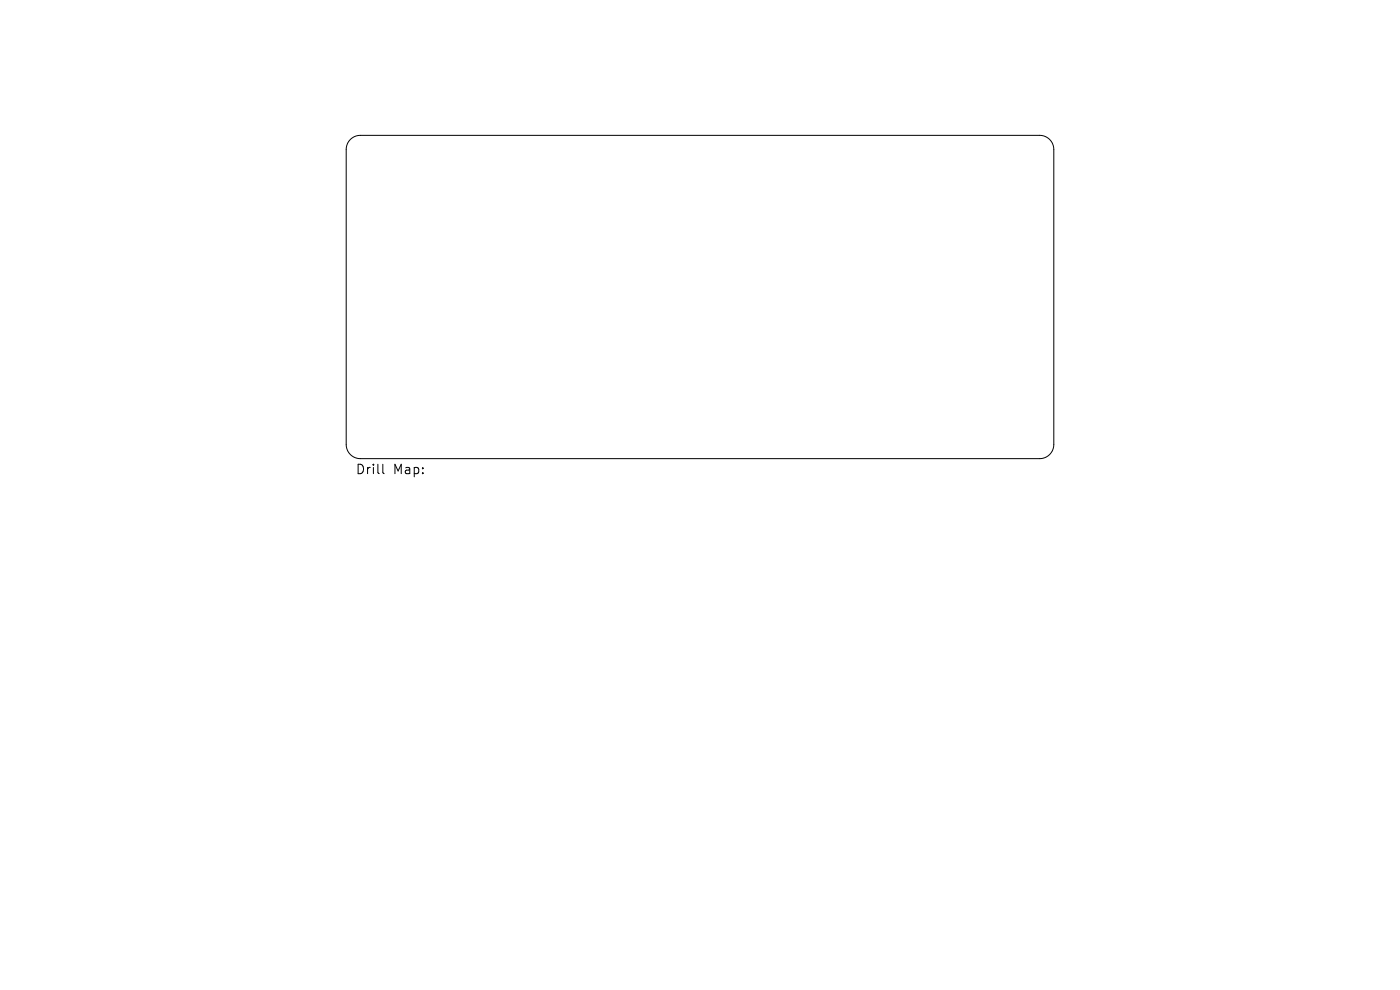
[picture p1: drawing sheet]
<svg xmlns="http://www.w3.org/2000/svg" width="297mm" height="210mm" viewBox="0 0 297 210" stroke-linecap="round" stroke-linejoin="round" font-family="sans-serif">
<defs><g id="words">
<g font-size="2.8">
<text x="75.4" y="100.9">Drill</text>
<text x="83.4" y="100.9">Map:</text>
</g>
</g></defs>
<path d="M74.3 29.6a3 3 0 0 1 2.1-.9h144.2a3 3 0 0 1 3 3v62.6a3 3 0 0 1-3 3h-144.2a3 3 0 0 1-3-3v-62.6a3 3 0 0 1 .9-2.1zM81.2 98.5v1.7l.3 .3" fill="none" stroke="#000" stroke-width=".21"/>
<use href="#words"/>
</svg>
